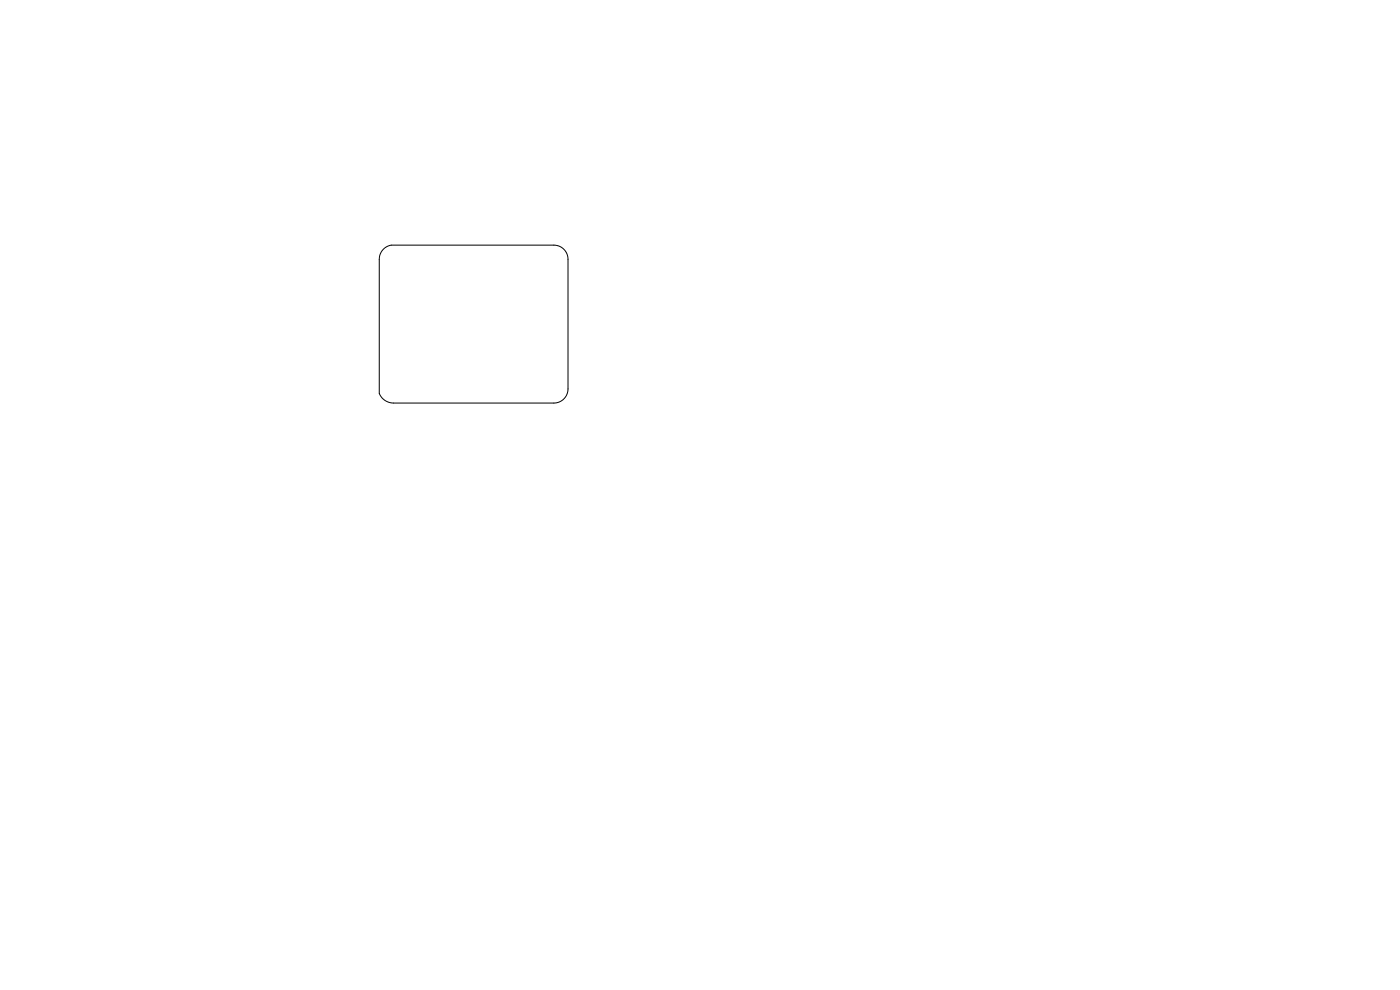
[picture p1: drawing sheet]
<svg xmlns="http://www.w3.org/2000/svg" width="297mm" height="210mm" viewBox="0 0 297 210" stroke-linecap="round" stroke-linejoin="round" font-family="sans-serif">
<path d="M81.4 52.8l.8-.6 .8-.2h34.5a3 3 0 0 1 3 3v27.5a3 3 0 0 1-3 3h-34a3.3 3.3 0 0 1-3-2v-28.5a3 3 0 0 1 .9-2.2z" fill="none" stroke="#000" stroke-width=".21"/>
</svg>
